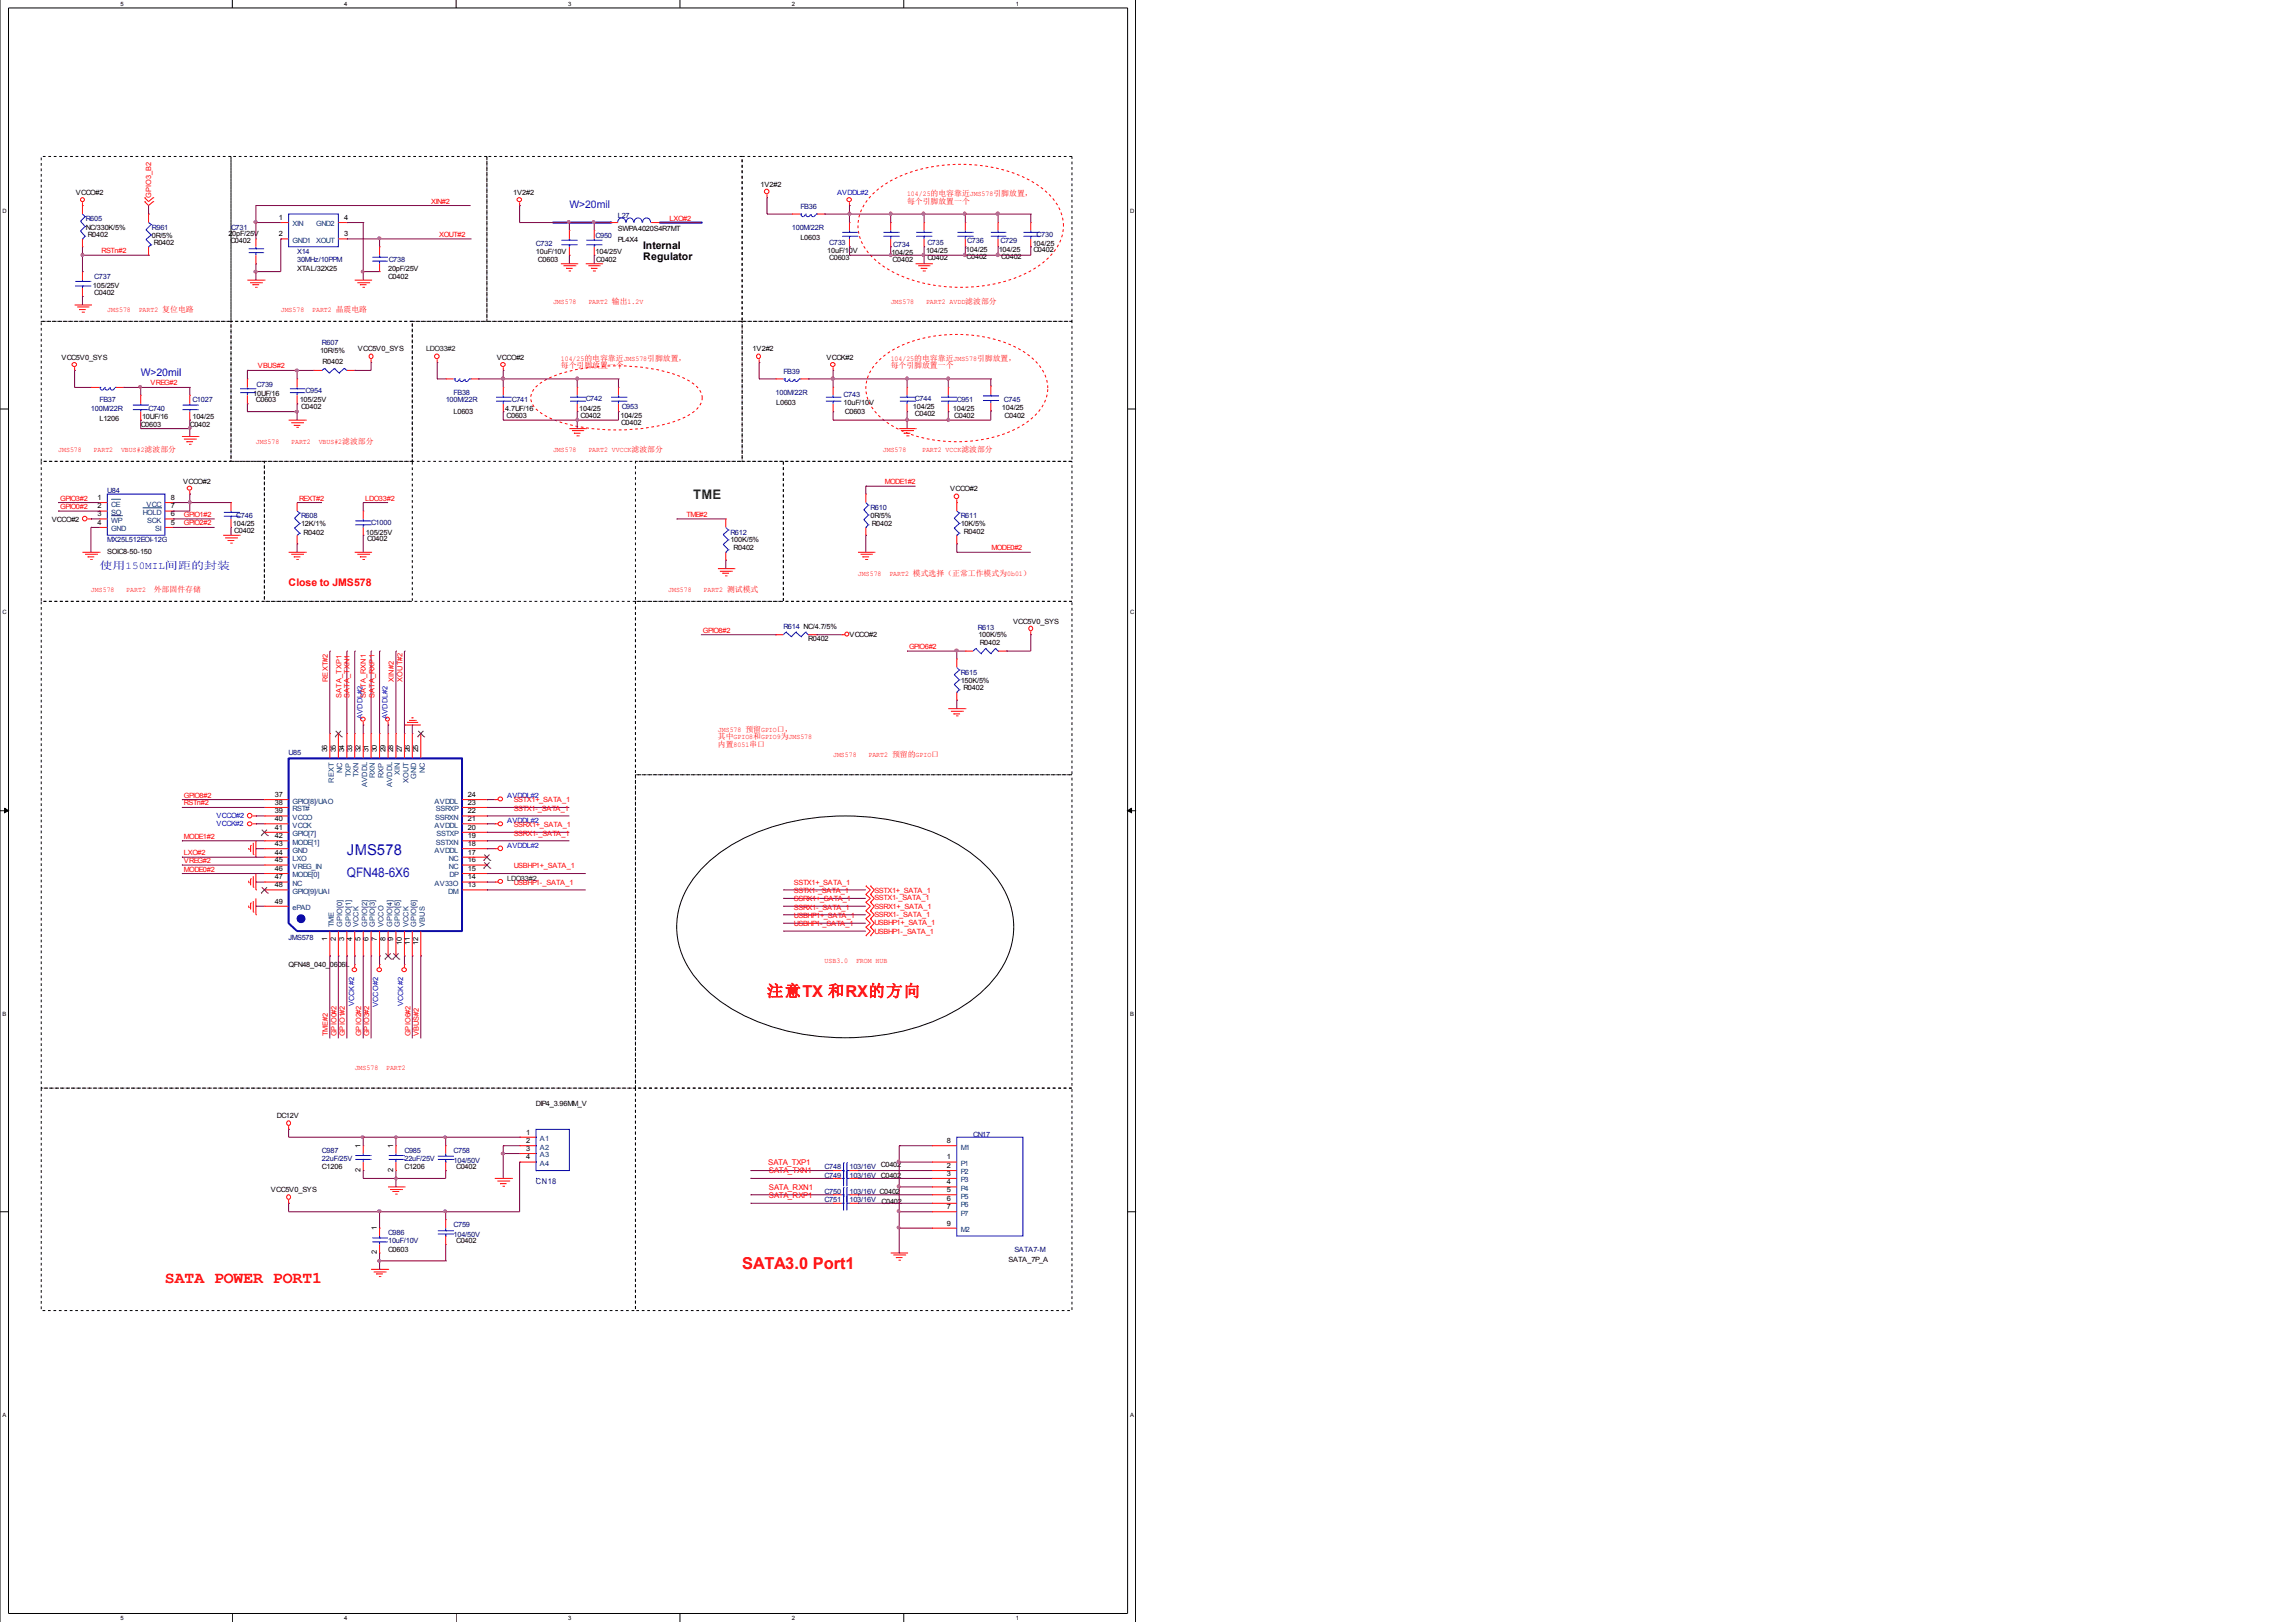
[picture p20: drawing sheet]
<svg xmlns="http://www.w3.org/2000/svg" width="297mm" height="210mm" viewBox="0 0 297 210" stroke-linecap="round" stroke-linejoin="round" font-family="sans-serif">
<defs><g id="words">
<g font-size="2.1" fill="#f00">
<text x="99.2" y="129">注意TX 和RX的方向</text>
<text x="21.3" y="166">SATA POWER PORT1</text>
<text x="96" y="164.2">SATA3.0 Port1</text>
</g>
<text font-size="1.9" fill="#00f" x="44.9" y="110.6">JMS578</text>
<text font-size="1.7" fill="#008000" x="89.7" y="64.5">TME</text>
<text font-size="1.7" fill="#00f" x="44.9" y="113.6">QFN48-6X6</text>
<g font-size="1.4" fill="#00f">
<text x="73.7" y="26.9">W&gt;20mil</text>
<text x="18.2" y="48.6">W&gt;20mil</text>
<text x="12.9" y="73.7">使用150MIL间距的封装</text>
</g>
<g font-size="1.4">
<text x="83.2" y="32.2">Internal</text>
<text x="83.2" y="33.6">Regulator</text>
</g>
<text font-size="1.4" fill="#f00" x="37.3" y="75.9">Close to JMS578</text>
<g font-size="1" fill="#f00">
<text x="117.3" y="26.3">每个引脚放置一个</text>
<text x="72.6" y="47.7">每个引脚放置一个</text>
<text x="115.2" y="47.7">每个引脚放置一个</text>
<text x="19.9" y="76.6">外部固件存储</text>
<text x="92.9" y="95.7">其中GPIO8和GPIO9为JMS578</text>
<text x="92.9" y="96.6">内置8051串口</text>
<text x="99.4" y="150.8">SATA_TXP1</text>
<text x="99.5" y="151.8">SATA_TXN1</text>
<text x="99.5" y="153.9">SATA_RXN1</text>
<text x="99.5" y="155">SATA_RXP1</text>
</g>
<text font-size="1" fill="#000080" x="69.3" y="153.2">CN18</text>
<g font-size=".9">
<text x="9.8" y="25.2">VCCO#2</text>
<text x="11.1" y="29.7">NC/330K/5%</text>
<text x="36.1" y="28.5">1</text>
<text x="44.5" y="28.5">4</text>
<text x="66.4" y="25.2">1V2#2</text>
<text x="79.9" y="29.9">SWPA4020S4R7MT</text>
<text x="98.4" y="24.1">1V2#2</text>
<text x="11.3" y="30.7">R0402</text>
<text x="19.6" y="30.7">0R/5%</text>
<text x="19.9" y="31.8">R0402</text>
<text x="29.5" y="30.6">20pF/25V</text>
<text x="29.8" y="31.4">C0402</text>
<text x="36.1" y="30.6">2</text>
<text x="38.4" y="35.1">XTAL/32X25</text>
<text x="44.5" y="30.6">3</text>
<text x="50.2" y="35.1">20pF/25V</text>
<text x="69.3" y="32.9">10uF/10V</text>
<text x="69.6" y="33.9">C0603</text>
<text x="77" y="32.9">104/25V</text>
<text x="77.1" y="33.9">C0402</text>
<text x="79.9" y="31.3">PL4X4</text>
<text x="103.5" y="31.1">L0603</text>
<text x="107" y="32.8">10uF/10V</text>
<text x="107.3" y="33.6">C0603</text>
<text x="115.3" y="33">104/25</text>
<text x="115.5" y="33.9">C0402</text>
<text x="119.8" y="32.7">104/25</text>
<text x="120" y="33.6">C0402</text>
<text x="125" y="32.6">104/25</text>
<text x="125.1" y="33.5">C0402</text>
<text x="129.2" y="32.6">104/25</text>
<text x="129.5" y="33.5">C0402</text>
<text x="133.6" y="31.8">104/25</text>
<text x="133.7" y="32.6">C0402</text>
<text x="12" y="37.3">105/25V</text>
<text x="12.2" y="38.1">C0402</text>
<text x="50.2" y="36.2">C0402</text>
<text x="8" y="46.6">VCC5V0_SYS</text>
<text x="41.4" y="45.7">10R/5%</text>
<text x="41.7" y="47.1">R0402</text>
<text x="46.3" y="45.5">VCC5V0_SYS</text>
<text x="64.3" y="46.6">VCCO#2</text>
<text x="97.4" y="45.5">1V2#2</text>
<text x="106.9" y="46.6">VCCK#2</text>
<text x="32.8" y="51.2">10UF/16</text>
<text x="33.1" y="52.1">C0603</text>
<text x="38.8" y="52.1">105/25V</text>
<text x="38.9" y="52.9">C0402</text>
<text x="58.7" y="53.5">L0603</text>
<text x="65.4" y="53.2">4.7UF/16</text>
<text x="74.9" y="53.2">104/25</text>
<text x="100.4" y="52.4">L0603</text>
<text x="109.1" y="52.4">10uF/10V</text>
<text x="109.3" y="53.5">C0603</text>
<text x="118.1" y="52.9">104/25</text>
<text x="118.4" y="53.8">C0402</text>
<text x="123.3" y="53.2">104/25</text>
<text x="129.6" y="53.1">104/25</text>
<text x="12.9" y="54.5">L1206</text>
<text x="18.2" y="55.3">C0603</text>
<text x="18.4" y="54.2">10UF/16</text>
<text x="24.6" y="55.3">C0402</text>
<text x="24.9" y="54.2">104/25</text>
<text x="65.5" y="54">C0603</text>
<text x="75.1" y="54">C0402</text>
<text x="80.3" y="54.1">104/25</text>
<text x="80.3" y="55">C0402</text>
<text x="123.4" y="54.1">C0402</text>
<text x="130" y="54.1">C0402</text>
<text x="12.6" y="64.7">1</text>
<text x="12.6" y="65.8">2</text>
<text x="22.1" y="64.7">8</text>
<text x="22.1" y="65.8">7</text>
<text x="23.7" y="62.6">VCCO#2</text>
<text x="122.9" y="63.6">VCCO#2</text>
<text x="6.7" y="67.5">VCCO#2</text>
<text x="12.6" y="66.8">3</text>
<text x="12.6" y="67.9">4</text>
<text x="13.9" y="71.6">SOIC8-50-150</text>
<text x="22.1" y="66.8">6</text>
<text x="22.1" y="67.9">5</text>
<text x="30.1" y="68.1">104/25</text>
<text x="30.3" y="68.9">C0402</text>
<text x="38.9" y="68.1">12K/1%</text>
<text x="39.3" y="69.2">R0402</text>
<text x="47.3" y="69.2">105/25V</text>
<text x="47.5" y="70">C0402</text>
<text x="94.5" y="70.2">100K/5%</text>
<text x="94.9" y="71.2">R0402</text>
<text x="112.6" y="67.1">0R/5%</text>
<text x="112.8" y="68.1">R0402</text>
<text x="124.3" y="68.1">10K/5%</text>
<text x="124.7" y="69.1">R0402</text>
<text x="104.6" y="82.9">R0402</text>
<text x="109.9" y="82.4">VCCO#2</text>
<text x="126.6" y="82.5">100K/5%</text>
<text x="126.7" y="83.5">R0402</text>
<text x="131.1" y="80.7">VCC5V0_SYS</text>
<text x="124.3" y="88.4">150K/5%</text>
<text x="124.6" y="89.3">R0402</text>
<text x="42.3" y="97.4" transform="rotate(-90 42.3 97.4)">36</text>
<text x="43.4" y="97.4" transform="rotate(-90 43.4 97.4)">35</text>
<text x="44.5" y="97.4" transform="rotate(-90 44.5 97.4)">34</text>
<text x="45.6" y="97.4" transform="rotate(-90 45.6 97.4)">33</text>
<text x="46.7" y="97.4" transform="rotate(-90 46.7 97.4)">32</text>
<text x="47.7" y="97.4" transform="rotate(-90 47.7 97.4)">31</text>
<text x="48.8" y="97.4" transform="rotate(-90 48.8 97.4)">30</text>
<text x="49.9" y="97.4" transform="rotate(-90 49.9 97.4)">29</text>
<text x="50.9" y="97.4" transform="rotate(-90 50.9 97.4)">28</text>
<text x="52" y="97.4" transform="rotate(-90 52 97.4)">27</text>
<text x="53" y="97.4" transform="rotate(-90 53 97.4)">26</text>
<text x="54.1" y="97.4" transform="rotate(-90 54.1 97.4)">25</text>
<text x="35.6" y="103.1">37</text>
<text x="35.6" y="104.2">38</text>
<text x="35.6" y="105.3">39</text>
<text x="35.6" y="106.3">40</text>
<text x="35.6" y="107.4">41</text>
<text x="60.5" y="107.4">20</text>
<text x="60.5" y="106.3">21</text>
<text x="60.5" y="105.3">22</text>
<text x="60.5" y="104.2">23</text>
<text x="60.5" y="103.1">24</text>
<text x="35.6" y="108.5">42</text>
<text x="35.6" y="109.5">43</text>
<text x="35.6" y="110.6">44</text>
<text x="35.6" y="111.6">45</text>
<text x="35.6" y="112.7">46</text>
<text x="35.6" y="113.8">47</text>
<text x="60.5" y="113.8">14</text>
<text x="60.5" y="112.7">15</text>
<text x="60.5" y="111.6">16</text>
<text x="60.5" y="110.6">17</text>
<text x="60.5" y="109.5">18</text>
<text x="60.5" y="108.5">19</text>
<text x="35.6" y="114.8">48</text>
<text x="35.6" y="116.9">49</text>
<text x="60.5" y="114.8">13</text>
<text x="37.3" y="125.2">QFN48_040_0606L</text>
<text x="42.3" y="121.8" transform="rotate(-90 42.3 121.8)">1</text>
<text x="43.4" y="121.8" transform="rotate(-90 43.4 121.8)">2</text>
<text x="44.5" y="121.8" transform="rotate(-90 44.5 121.8)">3</text>
<text x="45.6" y="121.8" transform="rotate(-90 45.6 121.8)">4</text>
<text x="46.7" y="121.8" transform="rotate(-90 46.7 121.8)">5</text>
<text x="47.7" y="121.8" transform="rotate(-90 47.7 121.8)">6</text>
<text x="48.8" y="121.8" transform="rotate(-90 48.8 121.8)">7</text>
<text x="49.9" y="121.8" transform="rotate(-90 49.9 121.8)">8</text>
<text x="50.9" y="121.8" transform="rotate(-90 50.9 121.8)">9</text>
<text x="52" y="122.3" transform="rotate(-90 52 122.3)">10</text>
<text x="53" y="122.3" transform="rotate(-90 53 122.3)">11</text>
<text x="54.1" y="122.3" transform="rotate(-90 54.1 122.3)">12</text>
<text x="69.3" y="143.1">DIP4_3.96MM_V</text>
<text x="35.8" y="144.7">DC12V</text>
<text x="46.7" y="148.5" transform="rotate(-90 46.7 148.5)">1</text>
<text x="50.9" y="148.5" transform="rotate(-90 50.9 148.5)">1</text>
<text x="68.1" y="146.8">1</text>
<text x="68.1" y="147.9">2</text>
<text x="68.1" y="148.9">3</text>
<text x="122.5" y="147.9">8</text>
<text x="35.1" y="154.3">VCC5V0_SYS</text>
<text x="41.7" y="151.3">C1206</text>
<text x="46.7" y="151.7" transform="rotate(-90 46.7 151.7)">2</text>
<text x="50.9" y="151.7" transform="rotate(-90 50.9 151.7)">2</text>
<text x="52.3" y="151.3">C1206</text>
<text x="59" y="151.3">C0402</text>
<text x="68.1" y="150">4</text>
<text x="114" y="151">C0402</text>
<text x="114" y="155.8">C0402</text>
<text x="122.5" y="150">1</text>
<text x="122.5" y="151.1">2</text>
<text x="122.5" y="152.2">3</text>
<text x="122.5" y="153.3">4</text>
<text x="122.5" y="154.3">5</text>
<text x="122.5" y="155.4">6</text>
<text x="48.8" y="159.2" transform="rotate(-90 48.8 159.2)">1</text>
<text x="50.2" y="162">C0603</text>
<text x="59" y="160.9">C0402</text>
<text x="122.5" y="156.5">7</text>
<text x="122.5" y="158.6">9</text>
<text x="48.8" y="162.3" transform="rotate(-90 48.8 162.3)">2</text>
<text x="130.5" y="163.3">SATA_7P_A</text>
</g>
<g font-size=".9" fill="#000080">
<text x="11.1" y="28.6">R605</text>
<text x="19.6" y="29.7">R961</text>
<text x="29.9" y="29.7">C731</text>
<text x="79.9" y="28.2">L27</text>
<text x="102.4" y="29.7">100M/22R</text>
<text x="103.5" y="27">FB36</text>
<text x="38.4" y="32.9">X14</text>
<text x="38.4" y="34">30MHz/10PPM</text>
<text x="50.3" y="33.9">C738</text>
<text x="69.3" y="31.8">C732</text>
<text x="77" y="30.7">C950</text>
<text x="107.3" y="31.8">C733</text>
<text x="115.6" y="31.9">C734</text>
<text x="120" y="31.8">C735</text>
<text x="125.1" y="31.5">C736</text>
<text x="129.5" y="31.4">C729</text>
<text x="134.1" y="30.7">C730</text>
<text x="12.2" y="36.2">C737</text>
<text x="41.7" y="44.6">R607</text>
<text x="11.8" y="53.2">100M/22R</text>
<text x="12.9" y="52.1">FB37</text>
<text x="19.2" y="53.2">C740</text>
<text x="24.9" y="52.1">C1027</text>
<text x="33.2" y="50.1">C739</text>
<text x="39.5" y="50.8">C954</text>
<text x="57.7" y="52.1">100M/22R</text>
<text x="58.7" y="51.1">FB38</text>
<text x="66.2" y="52">C741</text>
<text x="75.8" y="51.9">C742</text>
<text x="80.4" y="52.9">C953</text>
<text x="100.3" y="51.1">100M/22R</text>
<text x="101.3" y="48.4">FB39</text>
<text x="109.1" y="51.3">C743</text>
<text x="118.4" y="51.9">C744</text>
<text x="123.8" y="52.1">C951</text>
<text x="129.9" y="52">C745</text>
<text x="13.9" y="63.9">U84</text>
<text x="112.6" y="66">R610</text>
<text x="13.9" y="70.2">MX25L512EOI-12G</text>
<text x="30.6" y="67.1">C746</text>
<text x="38.9" y="67.1">R608</text>
<text x="48" y="68">C1000</text>
<text x="94.5" y="69.2">R612</text>
<text x="124.3" y="67.1">R611</text>
<text x="101.3" y="81.5">R614 NC/4.7/5%</text>
<text x="126.5" y="81.5">R613</text>
<text x="124.3" y="87.3">R615</text>
<text x="37.3" y="97.7">U85</text>
<text x="37.3" y="121.7">JMS578</text>
<text x="41.7" y="149.2">C987</text>
<text x="52.3" y="149.2">C985</text>
<text x="58.7" y="149.2">C758</text>
<text x="125.9" y="147.1">CN17</text>
<text x="41.7" y="150.2">22uF/25V</text>
<text x="52.3" y="150.2">22uF/25V</text>
<text x="58.7" y="150.5">104/50V</text>
<text x="106.7" y="151.3">C748</text>
<text x="106.7" y="155.5">C751</text>
<text x="106.7" y="152.4">C749</text>
<text x="106.7" y="154.5">C750</text>
<text x="109.9" y="151.3">103/16V</text>
<text x="109.9" y="155.5">103/16V</text>
<text x="109.9" y="152.4">103/16V C0402</text>
<text x="109.9" y="154.5">103/16V C0402</text>
<text x="50.2" y="159.9">C986</text>
<text x="50.2" y="160.9">10uF/10V</text>
<text x="58.7" y="158.8">C759</text>
<text x="58.7" y="160">104/50V</text>
<text x="131.2" y="162">SATA7-M</text>
</g>
<g font-size=".9" fill="#f00">
<text x="19.6" y="25.6" transform="rotate(-90 19.6 25.6)">GPIO3_B2</text>
<text x="55.8" y="26.3">XIN#2</text>
<text x="86.6" y="28.5">LXO#2</text>
<text x="117.3" y="25.4">104/25的电容靠近JMS578引脚放置，</text>
<text x="13.1" y="32.8">RSTn#2</text>
<text x="56.8" y="30.7">XOUT#2</text>
<text x="13.9" y="40.4">JMS578</text>
<text x="17.9" y="40.4">PART2 复位电路</text>
<text x="36.3" y="40.4">JMS578</text>
<text x="40.4" y="40.4">PART2 晶震电路</text>
<text x="71.5" y="39.3">JMS578</text>
<text x="76.1" y="39.3">PART2 输出1.2V</text>
<text x="115.2" y="39.3">JMS578</text>
<text x="119.8" y="39.3">PART2 AVDD滤波部分</text>
<text x="33.4" y="47.7">VBUS#2</text>
<text x="72.6" y="46.8">104/25的电容靠近JMS578引脚放置，</text>
<text x="115.2" y="46.8">104/25的电容靠近JMS578引脚放置，</text>
<text x="19.5" y="49.9">VREG#2</text>
<text x="7.5" y="58.5">JMS578</text>
<text x="12.1" y="58.5">PART2</text>
<text x="15.7" y="58.5">VBUS#2滤波部分</text>
<text x="33.1" y="57.4">JMS578</text>
<text x="37.7" y="57.4">PART2</text>
<text x="41.2" y="57.4">VBUS#2滤波部分</text>
<text x="71.5" y="58.5">JMS578</text>
<text x="76.1" y="58.5">PART2 VVCCK滤波部分</text>
<text x="114.2" y="58.5">JMS578</text>
<text x="119.3" y="58.5">PART2 VCCK滤波部分</text>
<text x="7.8" y="64.8">GPIO3#2</text>
<text x="7.8" y="65.9">GPIO0#2</text>
<text x="38.7" y="64.8">REXT#2</text>
<text x="47.2" y="64.8">LDO33#2</text>
<text x="114.5" y="62.7">MODE1#2</text>
<text x="23.8" y="68">GPIO2#2</text>
<text x="23.8" y="66.9">GPIO1#2</text>
<text x="88.8" y="66.9">TME#2</text>
<text x="128.3" y="71.2">MODE0#2</text>
<text x="11.8" y="76.6">JMS578</text>
<text x="16.3" y="76.6">PART2</text>
<text x="86.4" y="76.6">JMS578</text>
<text x="91" y="76.6">PART2 测试模式</text>
<text x="111" y="74.5">JMS578</text>
<text x="115.1" y="74.5">PART2 模式选择（正常工作模式为0b01）</text>
<text x="90.9" y="81.9">GPIO8#2</text>
<text x="42.4" y="88.2" transform="rotate(-90 42.4 88.2)">REXT#2</text>
<text x="51" y="88.2" transform="rotate(-90 51 88.2)">XIN#2</text>
<text x="52.1" y="88.2" transform="rotate(-90 52.1 88.2)">XOUT#2</text>
<text x="117.6" y="84">GPIO6#2</text>
<text x="44.2" y="90.4" transform="rotate(-90 44.2 90.4)">SATA_TXP1</text>
<text x="45.2" y="90.4" transform="rotate(-90 45.2 90.4)">SATA_TXN1</text>
<text x="47.3" y="90.4" transform="rotate(-90 47.3 90.4)">SATA_RXN1</text>
<text x="48.4" y="90.4" transform="rotate(-90 48.4 90.4)">SATA_RXP1</text>
<text x="92.9" y="94.8">JMS578 预留GPIO口，</text>
<text x="107.8" y="98">JMS578</text>
<text x="112.4" y="98">PART2 预留的GPIO口</text>
<text x="23.8" y="104.2">RSTn#2</text>
<text x="23.8" y="103.2">GPIO8#2</text>
<text x="66.5" y="103.8">SSTX1+_SATA_1</text>
<text x="66.5" y="104.9">SSTX1-_SATA_1</text>
<text x="66.5" y="107">SSRX1+_SATA_1</text>
<text x="23.8" y="110.7">LXO#2</text>
<text x="23.8" y="111.7">VREG#2</text>
<text x="23.8" y="112.8">MODE0#2</text>
<text x="23.8" y="108.6">MODE1#2</text>
<text x="66.5" y="108.1">SSRX1-_SATA_1</text>
<text x="66.5" y="112.4">USBHP1+_SATA_1</text>
<text x="66.5" y="114.5">USBHP1-_SATA_1</text>
<text x="102.7" y="114.5">SSTX1+_SATA_1</text>
<text x="102.7" y="115.6">SSTX1-_SATA_1</text>
<text x="102.7" y="116.6">SSRX1+_SATA_1</text>
<text x="102.7" y="117.7">SSRX1-_SATA_1</text>
<text x="102.7" y="118.8">USBHP1+_SATA_1</text>
<text x="102.7" y="119.8">USBHP1-_SATA_1</text>
<text x="113.1" y="116.5">SSTX1-_SATA_1</text>
<text x="113.1" y="115.5">SSTX1+_SATA_1</text>
<text x="113.1" y="118.6">SSRX1-_SATA_1</text>
<text x="113.1" y="117.6">SSRX1+_SATA_1</text>
<text x="113.1" y="119.7">USBHP1+_SATA_1</text>
<text x="106.7" y="124.6">USB3.0</text>
<text x="110.7" y="124.6">FROM HUB</text>
<text x="113.1" y="120.8">USBHP1-_SATA_1</text>
<text x="42.4" y="134.1" transform="rotate(-90 42.4 134.1)">TME#2</text>
<text x="43.5" y="134.1" transform="rotate(-90 43.5 134.1)">GPIO0#2</text>
<text x="44.6" y="134.1" transform="rotate(-90 44.6 134.1)">GPIO1#2</text>
<text x="46.7" y="134.1" transform="rotate(-90 46.7 134.1)">GPIO2#2</text>
<text x="47.8" y="134.1" transform="rotate(-90 47.8 134.1)">GPIO3#2</text>
<text x="53.1" y="134.1" transform="rotate(-90 53.1 134.1)">GPIO6#2</text>
<text x="54.2" y="134.1" transform="rotate(-90 54.2 134.1)">VBUS#2</text>
<text x="45.9" y="138.5">JMS578</text>
<text x="50" y="138.5">PART2</text>
</g>
<g font-size=".9" fill="#004080">
<text x="37.8" y="29.3">XIN</text>
<text x="40.9" y="29.3">GND2</text>
<text x="37.8" y="31.4">GND1 XOUT</text>
<text x="14.4" y="65.5">CE</text>
<text x="19" y="65.5">VCC</text>
<text x="14.4" y="66.6">SO</text>
<text x="14.4" y="67.7">WP</text>
<text x="14.4" y="68.8">GND</text>
<text x="18.5" y="66.6">HOLD</text>
<text x="19" y="67.7">SCK</text>
<text x="20.1" y="68.8">SI</text>
<text x="43.2" y="101.3" transform="rotate(-90 43.2 101.3)">REXT</text>
<text x="44.3" y="100" transform="rotate(-90 44.3 100)">NC</text>
<text x="45.4" y="100.6" transform="rotate(-90 45.4 100.6)">TXP</text>
<text x="46.4" y="100.6" transform="rotate(-90 46.4 100.6)">TXN</text>
<text x="47.5" y="101.9" transform="rotate(-90 47.5 101.9)">AVDDL</text>
<text x="48.5" y="100.7" transform="rotate(-90 48.5 100.7)">RXN</text>
<text x="49.6" y="100.7" transform="rotate(-90 49.6 100.7)">RXP</text>
<text x="50.7" y="101.9" transform="rotate(-90 50.7 101.9)">AVDDL</text>
<text x="51.7" y="100.3" transform="rotate(-90 51.7 100.3)">XIN</text>
<text x="52.8" y="101.4" transform="rotate(-90 52.8 101.4)">XOUT</text>
<text x="53.8" y="100.8" transform="rotate(-90 53.8 100.8)">GND</text>
<text x="54.9" y="100" transform="rotate(-90 54.9 100)">NC</text>
<text x="37.8" y="104">GPIO[8]/UAO</text>
<text x="37.8" y="105">RST#</text>
<text x="37.8" y="106.1">VCCO</text>
<text x="37.8" y="107.1">VCCK</text>
<text x="56.2" y="107.1">AVDDL</text>
<text x="56.2" y="104">AVDDL</text>
<text x="56.3" y="106.1">SSRXN</text>
<text x="56.4" y="105">SSRXP</text>
<text x="37.8" y="108.2">GPIO[7]</text>
<text x="37.8" y="109.3">MODE[1]</text>
<text x="37.8" y="110.3">GND</text>
<text x="37.8" y="111.4">LXO</text>
<text x="37.8" y="112.5">VREG_IN</text>
<text x="37.8" y="113.6">MODE[0]</text>
<text x="56.2" y="110.3">AVDDL</text>
<text x="56.4" y="109.3">SSTXN</text>
<text x="56.5" y="108.2">SSTXP</text>
<text x="58.1" y="112.5">NC</text>
<text x="58.1" y="111.4">NC</text>
<text x="58.2" y="113.6">DP</text>
<text x="37.8" y="114.7">NC</text>
<text x="37.8" y="115.7">GPIO[9]/UAI</text>
<text x="37.8" y="117.8">ePAD</text>
<text x="43.2" y="120" transform="rotate(-90 43.2 120)">TME</text>
<text x="44.3" y="120" transform="rotate(-90 44.3 120)">GPIO[0]</text>
<text x="45.4" y="120" transform="rotate(-90 45.4 120)">GPIO[1]</text>
<text x="46.4" y="120" transform="rotate(-90 46.4 120)">VCCK</text>
<text x="47.5" y="120" transform="rotate(-90 47.5 120)">GPIO[2]</text>
<text x="48.5" y="120" transform="rotate(-90 48.5 120)">GPIO[3]</text>
<text x="49.6" y="120" transform="rotate(-90 49.6 120)">VCCO</text>
<text x="50.7" y="120" transform="rotate(-90 50.7 120)">GPIO[4]</text>
<text x="51.7" y="120" transform="rotate(-90 51.7 120)">GPIO[5]</text>
<text x="52.8" y="120" transform="rotate(-90 52.8 120)">VCCK</text>
<text x="53.8" y="120" transform="rotate(-90 53.8 120)">GPIO[6]</text>
<text x="54.9" y="120" transform="rotate(-90 54.9 120)">VBUS</text>
<text x="56.2" y="114.7">AV33O</text>
<text x="58" y="115.7">DM</text>
<text x="69.8" y="147.7">A1</text>
<text x="69.8" y="148.8">A2</text>
<text x="69.8" y="149.8">A3</text>
<text x="124.3" y="148.8">M1</text>
<text x="69.8" y="150.9">A4</text>
<text x="124.3" y="150.9">P1</text>
<text x="124.3" y="152">P2</text>
<text x="124.3" y="153">P3</text>
<text x="124.3" y="154.1">P4</text>
<text x="124.3" y="155.1">P5</text>
<text x="124.3" y="156.2">P6</text>
<text x="124.3" y="157.3">P7</text>
<text x="124.3" y="159.4">M2</text>
</g>
<g font-size=".9" fill="#00f">
<text x="108.3" y="25.2">AVDDL#2</text>
<text x="46.9" y="93.1" transform="rotate(-90 46.9 93.1)">AVDDL#2</text>
<text x="50.1" y="93.1" transform="rotate(-90 50.1 93.1)">AVDDL#2</text>
<text x="28" y="105.8">VCCO#2</text>
<text x="28" y="106.9">VCCK#2</text>
<text x="65.6" y="106.5">AVDDL#2</text>
<text x="65.6" y="103.3">AVDDL#2</text>
<text x="65.6" y="109.7">AVDDL#2</text>
<text x="45.8" y="130.2" transform="rotate(-90 45.8 130.2)">VCCK#2</text>
<text x="48.9" y="130.3" transform="rotate(-90 48.9 130.3)">VCCO#2</text>
<text x="52.2" y="130.2" transform="rotate(-90 52.2 130.2)">VCCK#2</text>
</g>
<g font-size=".9" fill="#004000">
<text x="55.1" y="45.5">LDO33#2</text>
<text x="65.6" y="114">LDO33#2</text>
</g>
<g font-size=".8">
<text x="15.6" y=".8">5</text>
<text x="44.5" y=".8">4</text>
<text x="73.5" y=".8">3</text>
<text x="102.4" y=".8">2</text>
<text x="131.4" y=".8">1</text>
<text x=".3" y="27.6">D</text>
<text x="146.2" y="27.6">D</text>
<text x=".3" y="79.5">C</text>
<text x="146.2" y="79.5">C</text>
<text x=".3" y="131.5">B</text>
<text x="146.2" y="131.5">B</text>
<text x=".3" y="183.4">A</text>
<text x="146.2" y="183.4">A</text>
<text x="15.6" y="209.6">5</text>
<text x="44.5" y="209.6">4</text>
<text x="73.5" y="209.6">3</text>
<text x="102.4" y="209.6">2</text>
<text x="131.4" y="209.6">1</text>
</g>
</g></defs>
<path d="M0 -.1v210M146.9 -.1v210M1.1 1h144.8v207.8h-144.8z" fill="none" stroke="#000" stroke-width=".13"/>
<g fill="#fff">
<path d="M15.6 .1h.2v.8h-.2z"/>
<path d="M15.6 209h.2v.7h-.2z"/>
</g>
<path d="M30.1 -.1v1.1M30.1 208.8v1.1" fill="none" stroke="#000" stroke-width=".13"/>
<g fill="#fff">
<path d="M44.5 .1h.3v.8h-.3z"/>
<path d="M44.5 209h.3v.7h-.3z"/>
</g>
<path d="M59 -.1v1.1M59 208.8v1.1" fill="none" stroke="#000" stroke-width=".13"/>
<g fill="#fff">
<path d="M73.5 .1h.2v.8h-.2z"/>
<path d="M73.5 209h.2v.7h-.2z"/>
</g>
<path d="M88 -.1v1.1M88 208.8v1.1" fill="none" stroke="#000" stroke-width=".13"/>
<g fill="#fff">
<path d="M102.4 .1h.3v.8h-.3z"/>
<path d="M102.4 209h.3v.7h-.3z"/>
</g>
<path d="M116.9 -.1v1.1M116.9 208.8v1.1" fill="none" stroke="#000" stroke-width=".13"/>
<g fill="#fff">
<path d="M131.4 .1h.3v.8h-.3z"/>
<path d="M131.4 209h.3v.7h-.3z"/>
<path d="M.3 26.9h.5v.8h-.5z"/>
<path d="M146.2 26.9h.4v.8h-.4z"/>
<path d="M.3 78.8h.5v.8h-.5z"/>
<path d="M146.2 78.8h.4v.8h-.4z"/>
</g>
<path d="M0 52.9h1.1M145.9 52.9h1.1" fill="none" stroke="#000" stroke-width=".13"/>
<g fill="#fff">
<path d="M.3 130.8h.4v.8h-.4z"/>
<path d="M146.2 130.8h.4v.8h-.4z"/>
</g>
<path d="M0 104.9h1.1M145.9 104.9h1.1" fill="none" stroke="#000" stroke-width=".13"/>
<path d="M.6 104.6l.5 .3-.5 .3zM145.9 104.9l.5-.3v.6z" fill="#000" stroke="#000" stroke-width=".13"/>
<g fill="#fff">
<path d="M.3 182.7h.4v.8h-.4z"/>
<path d="M146.2 182.7h.4v.8h-.4z"/>
</g>
<path d="M90.9 112.3a23.1 23.1 0 0 1 12.3-6.1 31.2 31.2 0 0 1 19.3 2.3 16.3 16.3 0 0 1 7.8 7.4 10 10 0 0 1-1.5 10.5 21 21 0 0 1-11.4 6.9 31.5 31.5 0 0 1-21.2-1.9 16.3 16.3 0 0 1-7.8-7.4 10 10 0 0 1 1.5-10.5zM0 156.8h1.1M145.9 156.8h1.1" fill="none" stroke="#000" stroke-width=".13"/>
<path d="M71.5 28.8h7.5M79 28.8h.1M85.3 28.8h5.4M90.7 28.8h.1M37.3 98.1h22.5v22.4h-21.4l-1.1-1z" fill="none" stroke="#00f" stroke-width=".25"/>
<g fill="none" stroke="#000" stroke-width=".13" stroke-dasharray=".4 .4 .4 .4 .4 .4 .4 .4" stroke-linecap="butt">
<path d="M5.3 20.2h24.6v21.4h-24.6zM29.9 20.2h33.1v21.4h-33.1zM63 20.2h33v21.4h-33zM96 20.2h42.7v21.4h-42.7zM5.3 41.6h24.6v18.1h-24.6zM5.3 59.7h28.9v18.1h-28.9zM29.9 41.6h23.4v18.1h-23.4zM34.2 59.7h19.1v18.1h-19.1zM53.3 41.6h42.7v18.1h-42.7zM82.2 59.7h19.1v18.1h-19.1zM96 41.6h42.7v18.1h-42.7zM101.3 59.7h37.4v18.1h-37.4z"/>
<path d="M5.3 77.8h76.9v63h-76.9zM82.2 77.8h56.5v22.5h-56.5zM82.2 100.3h56.5v40.5h-56.5zM5.3 140.8h76.9v28.8h-76.9zM82.2 140.8h56.5v28.8h-56.5z"/>
</g>
<path d="M112.6 25.5a13.9 13.9 0 0 1 8.4-4 20.2 20.2 0 0 1 12.1 1.8 7.9 7.9 0 0 1 4.4 4.9 5.7 5.7 0 0 1-2.3 5.6 17.1 17.1 0 0 1-10.9 3.4 17.1 17.1 0 0 1-10.9-3.4 5.6 5.6 0 0 1-2-6.5l.5-1zM69.5 49.9a12.3 12.3 0 0 1 5.9-2.2 26.4 26.4 0 0 1 12.2 .9 6.3 6.3 0 0 1 2.9 1.8 1.85 1.85 0 0 1-.5 2.7 12.3 12.3 0 0 1-5.9 2.2 26.4 26.4 0 0 1-12.2-.9 6.3 6.3 0 0 1-2.8-1.8 1.85 1.85 0 0 1 .4-2.7zM113.4 47a13.5 13.5 0 0 1 8.9-3.7 16.9 16.9 0 0 1 10.3 2.3 5.7 5.7 0 0 1 3 4.6 5.7 5.7 0 0 1-3 4.6 17.8 17.8 0 0 1-14.4 1.6 10 10 0 0 1-5.4-3.7 4.5 4.5 0 0 1 .6-5.7z" fill="none" stroke="#f00" stroke-width=".13" stroke-dasharray=".4 .4 .4 .4 .4 .4 .4 .4" stroke-linecap="butt"/>
<g fill="none" stroke="#f00" stroke-width=".13">
<path d="M9.7 39.5h2.1M10 39.7h1.4M10.7 26.6h.1M10.7 35.2h.1M10.7 38.4h.1M10.7 31.9h.1M10.7 26.2v1.5M10.7 30.9v1M10.7 35.2v1.1M10.7 37.3v1.1M11.4 39.7h.1M11.8 39.5h.1"/>
<path d="M18.7 26.1h.1M18.7 25.6h.1M18.7 26.1l.5 .5 .6-.5M18.7 25.6l.5 .5 .6-.5M19.2 27.7h.1M19.2 33h.1M19.2 27.7v1.1M19.2 31.9v1.1M19.8 26.1h.1M19.8 25.6h.1M32 36.3h2.2M32.3 36.6h1.6"/>
<path d="M32.7 36.8h.1M32.7 36.8h.8M33 37.2h.2M33.1 30.9h.1M33.1 34.1h.1M33.1 30.9v1M33.1 33v1.1M33.2 37.2h.1M33.9 36.6h.1M34.2 36.3h.1M36.3 28.8h.1M36.3 30.9h.1"/>
<path d="M36.3 28.8h1M36.3 30.9h1M43.8 28.8h1.1M43.8 30.9h1.1M44.9 30.9h.1M44.9 28.8h.1M45.9 36.3h2.1M46.2 36.6h1.6M46.6 36.8h.1M46.6 36.8h.8M46.9 37.2h.2M47.1 37.2h.1"/>
<path d="M47.8 36.6h.1M48 36.3h.1M49.1 31.9h.1M49.1 35.2h.1M49.1 31.9v1.1M49.1 34.1v1.1M67.2 26.6h.1M67.2 26.2v.4M72.6 34.1h2.1M72.9 34.4h1.5M73.2 34.7h.1M73.2 34.7h.9"/>
<path d="M73.6 35.1h.1M73.7 29.8h.1M73.7 33h.1M73.7 29.8v1.1M73.7 31.9v1.1M73.7 35.1h.1M74.4 34.4h.1M74.7 34.1h.1M75.8 34.1h2.1M76.1 34.4h1.5M76.5 34.7h.1M76.5 34.7h.8"/>
<path d="M76.7 35.1h.3M76.9 29.8h.1M76.9 33h.1M76.9 29.8v1.1M76.9 31.9v1.1M77 35.1h.1M77.6 34.4h.1M77.9 34.1h.1M78.9 28.8h.1M78.9 28.8h1M84.2 28.8h1.1M85.3 28.8h.1"/>
<path d="M99.2 25.6h.1M99.2 25.2v.4M102.4 27.7h.1M102.4 27.7h1.1M105.7 27.7h1M106.7 27.7h.1M109.9 26.6h.1M109.9 28.8h.1M109.9 31.9h.1M109.9 26.2v.4M109.9 28.8v1M109.9 30.9v1"/>
<path d="M115.2 28.8h.1M115.2 31.9h.1M115.2 28.8v1M115.2 30.9v1M118.4 34.1h2.2M118.8 34.4h1.4M119.1 34.7h.1M119.1 34.7h.9M119.4 35.1h.2M119.5 28.8h.1M119.5 31.9h.1M119.5 28.8v1"/>
<path d="M119.5 30.9v1M119.6 35.1h.1M120.2 34.4h.1M120.6 34.1h.1M124.9 28.8h.1M124.9 31.9h.1M124.9 28.8v1M124.9 30.9v1M129.1 28.8h.1M129.1 31.9h.1M129.1 28.8v1M129.1 30.9v1"/>
<path d="M133.3 28.8h.1M133.3 31.9h.1M133.3 28.8v1M133.3 30.9v1M9.7 47.9h.1M9.7 47.5v.4M10.2 40.1h.1M10.2 40.1h.9M10.6 40.4h.2M10.8 40.4h.1M11.8 50.1h.1M11.8 50.1h1.1"/>
<path d="M15 50.1h1M16 50.1h.1M18.2 51.2h.1M18.2 54.4h.1M18.2 51.2v1.1M18.2 53.3v1.1M23.5 56.5h2.2M23.8 56.8h1.5M24.1 57.2h.1M24.1 57.2h.9M24.5 57.5h.1M24.6 51.2h.1"/>
<path d="M24.6 54.4h.1M24.6 51.2v1.1M24.6 53.3v1.1M24.6 57.5h.1M25.3 56.8h.1M25.7 56.5h.1M32 49h.1M32 52.3h.1M32 49v1.1M32 51.2v1.1M37.3 54.4h2.2M37.7 54.7h1.5"/>
<path d="M38 55h.1M38 55h.9M38.4 55.3h.1M38.4 49h.1M38.4 52.3h.1M38.4 49v1.1M38.4 51.2v1.1M38.5 55.3h.1M39.2 54.7h.1M39.5 54.4h.1M40.6 47.9h.1M40.6 47.9h1.1"/>
<path d="M44.9 47.9h1M45.9 47.9h.1M48 46.9h.1M48 46.5v.4M56.6 46.9h.1M56.6 46.5v.4M57.7 49h.1M57.7 49h1M60.9 49h1M61.9 49h.1M65.1 47.9h.1M65.1 50.1h.1"/>
<path d="M65.1 53.3h.1M65.1 47.5v.4M65.1 50.1v1.1M65.1 52.3v1M73.7 55.5h2.1M74 55.7h1.4M74.3 56.1h.1M74.3 56.1h.8M74.6 56.4h.2M74.7 50.1h.1M74.7 53.3h.1M74.7 50.1v1.1"/>
<path d="M74.7 52.3v1M74.8 56.4h.1M75.4 55.7h.1M75.8 55.5h.1M80 50.1h.1M80 53.3h.1M80 50.1v1.1M80 52.3v1M98.2 46.9h.1M98.2 46.5v.4M100.3 49h.1M100.3 49h1"/>
<path d="M103.5 49h1.1M104.6 49h.1M107.8 47.9h.1M107.8 50.1h.1M107.8 53.3h.1M107.8 47.5v.4M107.8 50.1v1.1M107.8 52.3v1M116.3 55.5h2.1M116.7 55.7h1.4M116.9 56.1h.1M116.9 56.1h.9"/>
<path d="M117.3 56.4h.2M117.3 50.1h.1M117.3 53.3h.1M117.3 50.1v1.1M117.3 52.3v1M117.5 56.4h.1M118.1 55.7h.1M118.4 55.5h.1M122.7 50.1h.1M122.7 53.3h.1M122.7 50.1v1.1M122.7 52.3v1"/>
<path d="M128.2 50h.1M128.2 53.2h.1M128.2 50v1.1M128.2 52.2v1M10.7 71.5h2.2M11 71.7h1.5M11.3 72.1h.1M11.3 72.1h.9M11.3 67.2h.5M11.7 72.4h.2M11.8 67.2h.1M11.9 72.4h.1"/>
<path d="M12.5 71.7h.1M12.9 71.5h.1M12.9 65h.1M12.9 66.1h.1M12.9 67.2h.1M12.9 68.3h.1M12.9 67.2h1M12.9 65h1M12.9 66.1h1M12.9 68.3h1M21.3 67.2h1.1M21.3 65h1.1"/>
<path d="M21.3 66.1h1.1M21.3 68.3h1.1M22.4 65h.1M22.4 66.1h.1M22.4 67.2h.1M22.4 68.3h.1M24.6 63.9h.1M24.6 63.5v.4M28.9 69.3h2.1M29.1 69.6h1.5M29.5 69.9h.1M29.5 69.9h.8"/>
<path d="M29.8 70.3h.2M29.9 65h.1M29.9 68.3h.1M29.9 65v1.1M29.9 67.2v1.1M30 70.3h.1M30.6 69.6h.1M31 69.3h.1M37.3 71.5h2.2M37.7 71.7h1.5M38 72.1h.1M38 72.1h.9"/>
<path d="M38.4 72.4h.1M38.4 65h.1M38.4 70.4h.1M38.4 65v1.1M38.4 69.3v1.1M38.5 72.4h.1M39.2 71.7h.1M39.5 71.5h.1M45.9 71.5h2.1M46.2 71.7h1.6M46.6 72.1h.1M46.6 72.1h.8"/>
<path d="M46.9 72.4h.2M47 66.1h.1M47 69.3h.1M47 66.1v1.1M47 68.3v1M47.1 72.4h.1M47.8 71.7h.1M48 71.5h.1M92.9 73.6h2.1M93.1 73.9h1.6M93.5 74.2h.1M93.5 74.2h.8"/>
<path d="M93.8 74.5h.2M93.9 67.2h.1M93.9 72.5h.1M93.9 67.2v1.1M93.9 71.5v1M94 74.5h.1M94.7 73.9h.1M95 73.6h.1M111 71.5h2.1M111.3 71.7h1.5M111.6 72.1h.1M111.6 72.1h.8"/>
<path d="M111.9 72.4h.3M112 63.9h.1M112 69.3h.1M112 63.9v1.1M112 68.3v1M112.2 72.4h.1M112.8 71.7h.1M113.1 71.5h.1M123.8 65h.1M123.8 70.4h.1M123.8 64.6v1.5M123.8 69.3v1.1"/>
<path d="M42.7 94.9h.1M42.7 94.9v3.2M43.8 94.9h.1M43.8 94.9v3.2M44.9 94.9h.1M44.9 94.9v3.2M45.9 94.9h.1M45.9 94.9v3.2M47 93.8h.1M47 94.9h.1M47 93.4v.4M47 94.9v3.2"/>
<path d="M48 94.9h.1M48 94.9v3.2M49.1 94.9h.1M49.1 94.9v3.2M50.2 93.8h.1M50.2 94.9h.1M50.2 93.4v.4M50.2 94.9v3.2M51.2 94.9h.1M51.2 94.9v3.2M52.3 93.8h.1M52.3 94.9h.1"/>
<path d="M52.3 94.9v3.2M52.3 93.8h2.1M52.7 93.5h.1M52.7 93.5h1.4M52.9 93.2h.9M53.3 92.9h.1M53.3 92.9h.2M53.3 94.9h.1M53.3 94.9v3.2M53.8 93.2h.1M54.4 94.9h.1M54.4 94.9v3.2"/>
<path d="M100.3 82.1h.1M100.3 82.1h1M104.6 82.1h1.1M105.7 82.1h.1M108.9 82.1h.1M108.9 82.1h.4M122.7 91.7h2.2M123 92h1.5M123.4 92.4h.1M123.4 92.4h.8M123.7 92.6h.2M123.8 85.3h.1"/>
<path d="M123.8 90.6h.1M123.8 85.3v1.1M123.8 89.6v1M123.9 92.6h.1M124.5 92h.1M124.9 91.7h.1M124.9 84.3h.1M124.9 84.3h1M129.1 84.3h1.1M130.2 84.3h.1M133.3 82.1h.1M133.3 81.7v.4"/>
<path d="M32.2 117.4h.1M32.2 114.2h.1M32.2 109.9h.1M32.2 109.7v.2M32.2 114v.2M32.2 117.2v.2M32.4 116.9h.1M32.4 113.7h.1M32.4 109.4h.1M32.4 109.4v.9M32.4 113.7v.9M32.4 116.9v.8"/>
<path d="M32.7 105.6h.4M32.7 106.6h.4M32.8 118h.1M32.8 114.8h.1M32.8 110.6h.1M32.8 109.1v1.5M32.8 113.4v1.4M32.8 116.6v1.4M33.1 105.6h.1M33.1 106.6h.1M33.1 118.4h.1M33.1 115.2h.1"/>
<path d="M33.1 110.9h.1M33.1 108.8v2.1M33.1 113v2.2M33.1 116.3v2.1M34.2 103.5h.1M34.2 104.5h.1M34.2 105.6h.1M34.2 106.6h.1M34.2 107.7h.1M34.2 108.8h.1M34.2 109.8h.1M34.2 110.9h.1"/>
<path d="M34.2 111.9h.1M34.2 113h.1M34.2 114.1h.1M34.2 115.2h.1M34.2 117.3h.1M34.2 105.6h3.1M34.2 106.6h3.1M34.2 103.5h3.1M34.2 109.8h3.1M34.2 114.1h3.1M34.2 115.2h3.1M34.2 113h3.1"/>
<path d="M34.2 111.9h3.1M34.2 110.9h3.1M34.2 108.8h3.1M34.2 107.7h3.1M34.2 104.5h3.1M34.2 117.3h3.1M59.8 105.6h3.2M59.8 106.6h3.2M59.8 103.5h3.2M59.8 109.8h3.2M59.8 114.1h3.2M59.8 115.2h3.2"/>
<path d="M59.8 113h3.2M59.8 111.9h3.2M59.8 110.9h3.2M59.8 108.8h3.2M59.8 107.7h3.2M59.8 104.5h3.2M63 115.2h.1M63 114.1h.1M63 113h.1M63 111.9h.1M63 110.9h.1M63 109.8h.1"/>
<path d="M63 108.8h.1M63 107.7h.1M63 106.6h.1M63 105.6h.1M63 104.5h.1M63 103.5h.1M64 106.6h.1M64 103.5h.1M64 109.8h.1M64 114.1h.1M64 106.6h.4M64 103.5h.4"/>
<path d="M64 109.8h.4M64 114.1h.4M112 116.8h.1M112 115.8h.1M112 114.7h.1M112 118.9h.1M112 117.9h.1M112 120h.1M112 115.8l.6 .5-.6 .5M112 114.7l.6 .5-.6 .6M112 117.9l.6 .5-.6 .5M112 116.8l.6 .5-.6 .6"/>
<path d="M112 120l.6 .5-.6 .6M112 118.9l.6 .6-.6 .5M112.6 116.8h.1M112.6 115.8h.1M112.6 114.7h.1M112.6 118.9h.1M112.6 117.9h.1M112.6 120h.1M112.6 115.8l.5 .5-.5 .5M112.6 114.7l.5 .5-.5 .6M112.6 117.9l.5 .5-.5 .5M112.6 116.8l.5 .5-.5 .6"/>
<path d="M112.6 120l.5 .5-.5 .6M112.6 118.9l.5 .6-.5 .5M42.7 123.7h.1M42.7 120.5v3.2M43.8 123.7h.1M43.8 120.5v3.2M44.9 123.7h.1M44.9 120.5v3.2M45.9 124.8h.1M45.9 123.7h.1M45.9 120.5v3.2M45.9 124.8v.4"/>
<path d="M47 123.7h.1M47 120.5v3.2M48 123.7h.1M48 120.5v3.2M49.1 124.8h.1M49.1 123.7h.1M49.1 120.5v3.2M49.1 124.8v.4M50.2 123.7h.1M50.2 120.5v3.2M51.2 123.7h.1M51.2 120.5v3.2"/>
<path d="M52.3 124.8h.1M52.3 123.7h.1M52.3 120.5v3.2M52.3 124.8v.4M53.3 123.7h.1M53.3 120.5v3.2M54.4 123.7h.1M54.4 120.5v3.2M112 121.1h.1M112.6 121.1h.1M37.3 146.1h.1M37.3 155.7h.1"/>
<path d="M37.3 145.7v.4M37.3 155.3v.4M47 148.3h.1M47 151.5h.1M47 148.3v1M47 150.4v1.1M49.1 158.9h.1M49.1 158.9v1M50.2 153.6h2.1M50.5 153.9h1.5M50.8 154.2h.1M50.8 154.2h.8"/>
<path d="M51.1 154.5h.2M51.2 148.3h.1M51.2 151.5h.1M51.2 148.3v1M51.2 150.4v1.1M51.3 154.5h.1M52 153.9h.1M52.3 153.6h.1M57.7 148.3h.1M57.7 151.5h.1M57.7 157.8h.1M57.7 148.3v1"/>
<path d="M57.7 150.4v1.1M57.7 157.8v1.1M57.7 159.9v1.2M64 152.5h2.2M64.3 152.8h1.6M64.7 153.2h.1M64.7 153.2h.8M65 153.5h.2M65.2 153.5h.1M65.9 152.8h.1M66.2 152.5h.1M67.2 147.2h.1"/>
<path d="M67.2 148.3h.1M67.2 149.3h.1M67.2 150.4h.1M67.2 148.3h2.1M67.2 150.4h2.1M67.2 147.2h2.1M67.2 149.3h2.1M107.8 151.5h.1M107.8 155.7h.1M107.8 152.5h.1M107.8 154.6h.1M107.8 152.5h1.1"/>
<path d="M107.8 151.5h1.1M107.8 154.6h1.1M107.8 155.7h1.1M109.9 152.5h1.1M109.9 151.5h1.1M109.9 154.6h1.1M109.9 155.7h1.1M111 151.5h.1M111 155.7h.1M111 152.5h.1M111 154.6h.1M120.6 148.3h.1"/>
<path d="M120.6 150.4h.1M120.6 151.5h.1M120.6 152.5h.1M120.6 153.6h.1M120.6 154.6h.1M120.6 155.7h.1M120.6 156.8h.1M120.6 158.9h.1M120.6 152.5h3.2M120.6 153.6h3.2M120.6 151.5h3.2M120.6 148.3h3.2"/>
<path d="M120.6 150.4h3.2M120.6 154.6h3.2M120.6 155.7h3.2M120.6 156.8h3.2M120.6 158.9h3.2M48 164.3h2.2M48.3 164.6h1.6M48.7 164.9h.1M48.7 164.9h.8M49 165.2h.2M49.1 162.2h.1M49.1 161.1v1.1"/>
<path d="M49.2 165.2h.1M49.9 164.6h.1M50.2 164.3h.1M57.7 161.1h.1M115.2 162.2h2.1M115.6 162.4h1.5M115.9 162.7h.1M115.9 162.7h.9M116.2 163.1h.2M116.4 163.1h.1M117.1 162.4h.1M117.3 162.2h.1"/>
<circle cx="10.7" cy="25.8" r=".25"/>
<circle cx="67.2" cy="25.8" r=".28"/>
<circle cx="99.2" cy="24.8" r=".3"/>
<circle cx="109.9" cy="25.8" r=".28"/>
<circle cx="9.6" cy="47.2" r=".28"/>
<circle cx="48" cy="46.1" r=".28"/>
<circle cx="56.5" cy="46.1" r=".3"/>
<circle cx="65.1" cy="47.2" r=".28"/>
<circle cx="98.1" cy="46.1" r=".28"/>
<circle cx="107.8" cy="47.2" r=".28"/>
<circle cx="11" cy="67.1" r=".3"/>
<circle cx="24.5" cy="63.2" r=".28"/>
<circle cx="123.7" cy="64.2" r=".3"/>
<circle cx="47" cy="93.1" r=".28"/>
<circle cx="50.1" cy="93.1" r=".25"/>
<circle cx="109.6" cy="82.1" r=".25"/>
<circle cx="133.3" cy="81.3" r=".28"/>
<circle cx="32.3" cy="105.6" r=".3"/>
<circle cx="32.3" cy="106.6" r=".28"/>
<circle cx="64.7" cy="109.8" r=".3"/>
<circle cx="64.7" cy="114.1" r=".28"/>
<circle cx="64.7" cy="106.6" r=".28"/>
<circle cx="64.7" cy="103.4" r=".28"/>
<circle cx="45.9" cy="125.5" r=".28"/>
<circle cx="49.1" cy="125.5" r=".28"/>
<circle cx="52.3" cy="125.5" r=".28"/>
<circle cx="37.3" cy="154.9" r=".28"/>
<circle cx="37.3" cy="145.3" r=".28"/>
</g>
<g fill="none" stroke="#00f" stroke-width=".13">
<path d="M9.7 37h2M9.7 36.4h2M10.4 28.6h.1M10.4 29.9h.1M10.4 28.6l.6 .7M10.4 29.9l.6 .7M10.7 36.4h.1M10.7 37h.1M10.7 30.9h.1M10.7 36.3v.1M10.7 37v.3M10.7 27.7l.3 .3"/>
<path d="M11 28h.1M11 29.3h.1M11 30.6h.1M11 28l-.6 .6M11 29.3l-.6 .6M11 30.6l-.3 .3M11.7 37h.1M11.7 36.4h.1M18.9 29.7h.1M18.9 31h.1M18.9 29.7l.7 .7M18.9 31l.7 .7"/>
<path d="M19.2 31.9h.1M19.2 28.8l.4 .3M19.6 29.1h.1M19.6 30.4h.1M19.6 31.7h.1M19.6 29.1l-.7 .6M19.6 30.4l-.7 .6M19.6 31.7l-.4 .2M32.2 32.7h1.8M32.2 32.2h1.8M33.1 32.2h.1M33.1 32.7h.1"/>
<path d="M33.1 31.9v.3M33.1 32.7v.3M34 32.7h.1M34 32.2h.1M37.3 27.7h6.5v4.2h-6.5zM48.2 33.8h1.8M48.2 33.3h1.8M49.1 33.3h.1M49.1 33.8h.1M49.1 33v.3M49.1 33.8v.3M50 33.8h.1"/>
<path d="M50 33.3h.1M72.6 31.7h2M72.6 31.1h2M73.7 31.1h.1M73.7 31.7h.1M73.7 30.9v.2M73.7 31.7v.2M74.6 31.7h.1M74.6 31.1h.1M75.9 31.7h1.9M75.9 31.1h1.9M76.9 31.1h.1"/>
<path d="M76.9 31.7h.1M76.9 30.9v.2M76.9 31.7v.2M77.8 31.7h.1M77.8 31.1h.1M80.9 28.8a.51 .51 0 0 0-.5-.6 .51 .51 0 0 0-.5 .6M82 28.8a.47 .47 0 0 0-.5-.6 .47 .47 0 0 0-.5 .6M83.1 28.8a.51 .51 0 0 0-.6-.6 .51 .51 0 0 0-.5 .6M84.2 28.8a.51 .51 0 0 0-.6-.6 .51 .51 0 0 0-.5 .6M103.5 27.7h.1M103.6 27.7l.1 .3h.2l.2-.1v-.1M103.6 27.7h.1"/>
<path d="M104.2 27.7h.1M104.2 27.7v.1M104.8 27.8l-.2 .2h-.2l-.2-.2M104.9 27.8h.1M104.9 27.7v.1M105.5 27.8l-.3 .2h-.1l-.2-.2M105.6 27.7h.1M105.6 27.7v.1M105.7 27.7h.1M109 30.6h1.9M109 30.1h1.9M109.9 30.1h.1"/>
<path d="M109.9 30.6h.1M109.9 29.8v.3M109.9 30.6v.3M110.9 30.6h.1M110.9 30.1h.1M114.3 30.6h1.9M114.3 30.1h1.9M115.2 30.1h.1M115.2 30.6h.1M115.2 29.8v.3M115.2 30.6v.3M116.2 30.6h.1"/>
<path d="M116.2 30.1h.1M118.5 30.6h2M118.5 30.1h2M119.5 30.1h.1M119.5 30.6h.1M119.5 29.8v.3M119.5 30.6v.3M120.5 30.6h.1M120.5 30.1h.1M123.9 30.6h1.9M123.9 30.1h1.9M124.9 30.1h.1"/>
<path d="M124.9 30.6h.1M124.9 29.8v.3M124.9 30.6v.3M125.8 30.6h.1M125.8 30.1h.1M128.2 30.6h1.8M128.2 30.1h1.8M129.1 30.1h.1M129.1 30.6h.1M129.1 29.8v.3M129.1 30.6v.3M130 30.6h.1"/>
<path d="M130 30.1h.1M132.4 30.6h2M132.4 30.1h2M133.3 30.1h.1M133.3 30.6h.1M133.3 29.8v.3M133.3 30.6v.3M134.4 30.6h.1M134.4 30.1h.1M12.9 50.1h.1M13 50.1v.3l.2 .1 .2-.1 .1-.2M13 50.1h.1"/>
<path d="M13.5 50.1a.3 .3 0 0 0 .4 .4l.2-.3M13.5 50.1h.1M14.2 50.2h.1M14.2 50.1v.1M14.8 50.2l-.2 .3-.2-.1-.2-.2M14.9 50.1h.1M14.9 50.1v.1M15 50.1h.1M17.2 53h1.9M17.2 52.4h1.9M18.2 52.4h.1M18.2 53h.1"/>
<path d="M18.2 52.3v.1M18.2 53v.3M19.1 53h.1M19.1 52.4h.1M23.6 53h2M23.6 52.4h2M24.6 52.4h.1M24.6 53h.1M24.6 52.3v.1M24.6 53v.3M25.6 53h.1M25.6 52.4h.1"/>
<path d="M31.1 50.8h1.9M31.1 50.3h1.9M32 50.3h.1M32 50.8h.1M32 50.1v.2M32 50.8v.4M33 50.8h.1M33 50.3h.1M37.5 50.8h1.9M37.5 50.3h1.9M38.4 50.3h.1M38.4 50.8h.1"/>
<path d="M38.4 50.1v.2M38.4 50.8v.4M39.4 50.8h.1M39.4 50.3h.1M42 47.7h.1M42 47.7l-.3 .2M42 47.7l.6 .6M42.6 48.3h.1M43.3 47.7h.1M43.3 47.7l-.7 .6M43.3 47.7l.6 .6M43.9 48.3h.1"/>
<path d="M44.5 47.7h.1M44.5 47.7l-.6 .6M44.5 47.7l.4 .2M44.9 47.9h.1M58.7 49h.1M58.8 49l.1 .3 .2 .1 .2-.1 .1-.2M58.8 49h.1M59.4 49a.3 .3 0 0 0 .4 .4l.2-.3M59.4 49h.1M60.1 49.1h.1M60.1 49v.1M60.6 49.1v.2l-.2 .1-.2-.1-.1-.2"/>
<path d="M60.7 49h.1M60.7 49h.2M60.7 49v.1M60.9 49h.1M64.2 51.9h1.8M64.2 51.4h1.8M65.1 51.4h.1M65.1 51.9h.1M65.1 51.2v.2M65.1 51.9v.4M66 51.9h.1M66 51.4h.1"/>
<path d="M73.7 51.9h2M73.7 51.4h2M74.7 51.4h.1M74.7 51.9h.1M74.7 51.2v.2M74.7 51.9v.4M75.7 51.9h.1M75.7 51.4h.1M79.1 51.9h1.9M79.1 51.4h1.9M80 51.4h.1M80 51.9h.1"/>
<path d="M80 51.2v.2M80 51.9v.4M81 51.9h.1M81 51.4h.1M101.3 49h.2M101.5 49l.1 .3 .2 .1 .1-.1 .1-.2M101.5 49h.1M102.1 49a.3 .3 0 0 0 .3 .4l.3-.3M102.1 49h.1M102.8 49.1h.1M102.8 49v.1M103.3 49.1l-.1 .2-.2 .1-.1-.1-.1-.2"/>
<path d="M103.4 49h.1M103.4 49v.1M103.5 49h.1M106.8 51.9h1.9M106.8 51.4h1.9M107.8 51.4h.1M107.8 51.9h.1M107.8 51.2v.2M107.8 51.9v.4M108.7 51.9h.1M108.7 51.4h.1M116.4 51.9h2"/>
<path d="M116.4 51.4h2M117.3 51.4h.1M117.3 51.9h.1M117.3 51.2v.2M117.3 51.9v.4M118.4 51.9h.1M118.4 51.4h.1M121.8 51.9h1.9M121.8 51.4h1.9M122.7 51.4h.1M122.7 51.9h.1M122.7 51.2v.2"/>
<path d="M122.7 51.9v.4M123.7 51.9h.1M123.7 51.4h.1M127.2 51.8h1.9M127.2 51.2h1.9M128.2 51.2h.1M128.2 51.8h.1M128.2 51.1v.1M128.2 51.8v.4M129.1 51.8h.1M129.1 51.2h.1M13.9 63.9h7.4v5.4h-7.4z"/>
<path d="M29 66.8h1.9M29 66.3h1.9M29.9 66.3h.1M29.9 66.8h.1M29.9 66.1v.2M29.9 66.8v.4M30.9 66.8h.1M30.9 66.3h.1M38.1 67.1h.1M38.1 68.3h.1M38.1 67.1l.7 .6M38.1 68.3l.7 .7"/>
<path d="M38.4 69.3h.1M38.4 66.1l.4 .3M38.8 66.4h.1M38.8 67.7h.1M38.8 69h.1M38.8 66.4l-.7 .7M38.8 67.7l-.7 .6M38.8 69l-.4 .3M46 67.9h1.9M46 67.4h1.9M47 67.4h.1M47 67.9h.1"/>
<path d="M47 67.2v.2M47 67.9v.4M47.9 67.9h.1M47.9 67.4h.1M93.6 69.2h.1M93.6 70.5h.1M93.6 69.2l.6 .7M93.6 70.5l.6 .6M93.9 71.5h.1M93.9 68.3l.3 .3M94.2 68.6h.1M94.2 69.9h.1"/>
<path d="M94.2 71.1h.1M94.2 68.6l-.6 .6M94.2 69.9l-.6 .6M94.2 71.1l-.3 .4M111.8 66h.1M111.8 67.2h.1M111.8 66l.6 .6M111.8 67.2l.6 .7M112 68.3h.1M112 65l.4 .4M112.4 65.4h.1M112.4 66.6h.1"/>
<path d="M112.4 67.9h.1M112.4 65.4l-.6 .6M112.4 66.6l-.6 .6M112.4 67.9l-.4 .4M123.4 67.1h.1M123.4 68.3h.1M123.4 67.1l.7 .6M123.4 68.3l.7 .7M123.8 69.3h.1M123.8 66.1l.3 .3M124.1 66.4h.1M124.1 67.7h.1"/>
<path d="M124.1 69h.1M124.1 66.4l-.7 .7M124.1 67.7l-.7 .6M124.1 69l-.3 .3M101.7 81.8h.1M101.7 81.8l-.4 .3M101.7 81.8l.7 .6M102.4 82.4h.1M103 81.8h.1M103 81.8l-.6 .6M103 81.8l.6 .6M103.6 82.4h.1"/>
<path d="M104.2 81.8h.1M104.2 81.8l-.6 .6M104.2 81.8l.4 .3M104.6 82.1h.1M123.4 87.3h.1M123.4 88.6h.1M123.4 87.3l.7 .7M123.4 88.6l.7 .7M123.8 89.6h.1M123.8 86.4l.3 .3M124.1 86.7h.1M124.1 88h.1"/>
<path d="M124.1 89.3h.1M124.1 86.7l-.7 .6M124.1 88l-.7 .6M124.1 89.3l-.3 .3M126.2 83.9h.1M126.2 83.9l-.3 .4M126.2 83.9l.7 .7M126.9 84.6h.1M127.5 83.9h.1M127.5 83.9l-.6 .7M127.5 83.9l.7 .7M128.2 84.6h.1"/>
<path d="M128.8 83.9h.1M128.8 83.9l-.6 .7M128.8 83.9l.3 .4M129.1 84.3h.1M46 150h1.9M46 149.5h1.9M47 149.5h.1M47 150h.1M47 149.3v.2M47 150v.4M47.9 150h.1M47.9 149.5h.1"/>
<path d="M49.1 159.9v.3M50.3 150h1.9M50.3 149.5h1.9M51.2 149.5h.1M51.2 150h.1M51.2 149.3v.2M51.2 150v.4M52.2 150h.1M52.2 149.5h.1M56.6 150h2M56.6 149.6h2M56.6 159.7h2"/>
<path d="M56.6 159.3h2M57.7 150.4h.1M57.7 149.6h.1M57.7 159.9h.1M57.7 159.3h.1M57.7 149.3v.3M57.7 150v.4M57.7 158.9v.4M57.7 159.7v.2M58.6 150h.1M58.6 149.6h.1M58.6 159.7h.1"/>
<path d="M58.6 159.3h.1M69.3 146.1h4.4v5.4h-4.4zM69.3 152.5h.1M69.3 151.5h.1M69.3 150.4h.1M69.3 149.3h.1M69.3 148.3h.1M69.3 147.2h.1M69.7 151.5h.1M108.9 151.5h.2M108.9 155.7h.2M108.9 152.5h.2"/>
<path d="M108.9 154.6h.2M109.1 151.5h.1M109.1 150.5h.1M109.1 155.7h.1M109.1 154.8h.1M109.1 152.5h.1M109.1 151.6h.1M109.1 154.6h.1M109.1 153.7h.1M109.1 150.5v3M109.1 153.7v2.9M109.6 150.5h.1"/>
<path d="M109.6 154.8h.1M109.6 151.6h.1M109.6 153.7h.1M109.6 151.5h.3M109.6 150.5v3M109.6 153.7v2.9M109.6 155.7h.3M109.6 152.5h.3M109.6 154.6h.3M109.9 151.5h.1M109.9 155.7h.1M109.9 152.5h.1"/>
<path d="M109.9 154.6h.1M123.8 147.2h8.5v12.7h-8.5zM48.2 160.7h1.8M48.2 160.2h1.8M49.1 160.2h.1M49.1 160.7h.1M49.1 160.7v.4M50 160.7h.1M50 160.2h.1"/>
</g>
<path d="M14.4 64.6h1.1M14.4 66.7h1.3M15.5 64.6h.1M15.7 66.7h.1M18.5 65.7h2.3M20.8 65.7h.1" fill="none" stroke="#004080" stroke-width=".13"/>
<circle cx="38.9" cy="118.9" r=".51" fill="#00f" stroke="#00f" stroke-width=".13"/>
<g fill="none" stroke="#804000" stroke-width=".13">
<path d="M43.3 95.3h.1M43.4 94.6l.8 .7M44.1 94.6l-.8 .7M44.2 95.3h.1M54 95.3h.1M54.1 94.6l.8 .7M54.8 94.6l-.8 .7M54.9 95.3h.1M33.8 108.1h.1M33.8 115.6h.1M33.9 107.4l.7 .7M33.9 114.8l.7 .8"/>
<path d="M34.5 114.8l-.7 .8M34.5 107.4l-.7 .7M34.6 108.1h.1M34.6 115.6h.1M62.6 112.4h.1M62.6 111.4h.1M62.7 111.6l.7 .8M62.7 110.6l.7 .8M63.3 110.6l-.7 .8M63.3 111.6l-.7 .8M63.4 112.4h.1M63.4 111.4h.1"/>
<path d="M49.8 124.1h.1M49.9 123.4l.7 .7M50.5 123.4l-.7 .7M50.6 124.1h.1M50.8 124.1h.1M50.9 123.4l.7 .7M51.6 123.4l-.8 .7M51.6 124.1h.1"/>
</g>
<g fill="none" stroke="#800040" stroke-width=".13">
<path d="M10.7 38.4h.1M10.7 33h.1M10.7 35.2h.1M10.7 33h8.5M10.7 31.9v3.3M10.7 38.4v1.1M19.2 33h.1M19.2 27.7h.1M19.2 26.6v1.1M33.1 26.6h.1M33.1 34.1h.1M33.1 28.8h.1"/>
<path d="M33.1 35.2h.1M33.1 26.6h27.8M33.1 26.6v4.3M33.1 34.1v2.2M33.1 28.8h3.2M36.3 30.9h.1M36.3 30.9v4.3h-3.2M44.9 30.9h.1M44.9 28.8h.1M44.9 28.8h2.1M44.9 30.9h16M47 28.8h.1"/>
<path d="M47 35.2h.1M47 28.8v7.5M47 35.2h2.1M49.1 30.9h.1M49.1 30.9v1M60.9 30.9h.1M67.2 28.8h.1M67.2 26.6h.1M67.2 28.8h11.7M67.2 26.6v2.2M73.7 33h.1M73.7 28.8h.1"/>
<path d="M73.7 28.8v1M73.7 33v1.1M76.9 28.8h.1M76.9 33h.1M76.9 28.8v1M76.9 33v1.1M85.3 28.8h.1M85.3 28.8h5.4M99.2 25.6h.1M99.2 27.7h.1M99.2 25.6v2.1M99.2 27.7h3.2"/>
<path d="M106.7 27.7h.1M106.7 27.7h26.6M109.9 33h.1M109.9 31.9h.1M109.9 27.7h.1M109.9 26.6h.1M109.9 26.6v2.2M109.9 31.9v1.1M115.2 27.7h.1M115.2 33h.1M115.2 31.9h.1M115.2 27.7v1.1"/>
<path d="M115.2 31.9v1.1M119.5 27.7h.1M119.5 31.9h.1M119.5 33h.1M119.5 27.7v1.1M119.5 31.9v2.2M124.9 27.7h.1M124.9 33h.1M124.9 31.9h.1M124.9 27.7v1.1M124.9 31.9v1.1M129.1 27.7h.1"/>
<path d="M129.1 31.9h.1M129.1 33h.1M129.1 27.7v1.1M129.1 31.9v1.1M133.3 27.7h.1M133.3 31.9h.1M133.3 31.9v1.1h-23.4M133.3 27.7v1.1M9.7 47.9h.1M9.7 50.1h.1M9.7 50.1h2.1M9.7 47.9v2.2"/>
<path d="M16 50.1h.1M16 50.1h8.6M18.2 50.1h.1M18.2 54.4h.1M18.2 55.5h.1M18.2 50.1v1.1M18.2 54.4v1.1M18.2 55.5h6.4M24.6 50.1h.1M24.6 54.4h.1M24.6 55.5h.1M24.6 50.1v1.1"/>
<path d="M24.6 54.4v2.1M32 47.9h.1M32 52.3h.1M32 53.3h.1M32 47.9h8.6M32 47.9v1.1M32 52.3v1M32 53.3h6.4M38.4 47.9h.1M38.4 52.3h.1M38.4 53.3h.1M38.4 47.9v1.1"/>
<path d="M38.4 52.3v2.1M45.9 47.9h.1M48 46.9h.1M48 46.9v1h-2.1M56.6 46.9h.1M56.6 49h.1M56.6 49h1.1M56.6 46.9v2.1M61.9 49h.1M61.9 49h18.1M65.1 54.4h.1M65.1 53.3h.1"/>
<path d="M65.1 49h.1M65.1 47.9h.1M65.1 47.9v2.2M65.1 53.3v1.1M74.7 49h.1M74.7 53.3h.1M74.7 54.4h.1M74.7 49v1.1M74.7 53.3v2.2M80 49h.1M80 53.3h.1M80 53.3v1.1h-14.9"/>
<path d="M80 49v1.1M98.2 46.9h.1M98.2 49h.1M98.2 46.9v2.1M98.2 49h2.1M104.6 49h.1M104.6 49h23.6M107.8 54.4h.1M107.8 53.3h.1M107.8 49h.1M107.8 47.9h.1M107.8 47.9v2.2"/>
<path d="M107.8 53.3v1.1M117.3 49h.1M117.3 53.3h.1M117.3 54.4h.1M117.3 49v1.1M117.3 53.3v2.2M122.7 49h.1M122.7 54.4h.1M122.7 53.3h.1M122.7 49v1.1M122.7 53.3v1.1M128.2 53.2h.1"/>
<path d="M128.2 49h.1M128.2 53.2v1.2h-20.4M128.2 49v1M7.5 65h.1M7.5 66.1h.1M7.5 65h5.4M7.5 66.1h5.4M11.8 68.3h.1M11.8 67.2h.1M11.8 68.3v3.2M11.8 68.3h1.1M11.8 67.2h1.1"/>
<path d="M22.4 68.3h.1M22.4 67.2h.1M22.4 65h.1M22.4 66.1h.1M22.4 65h7.5M22.4 68.3h5.4M22.4 67.2h5.4M24.6 63.9h.1M24.6 65h.1M24.6 63.9v2.2h-2.2M29.9 68.3h.1M29.9 68.3v1"/>
<path d="M38.4 70.4h.1M38.4 65h.1M38.4 70.4v1.1M38.4 65h3.3M47 69.3h.1M47 65h.1M47 65v1.1M47 69.3v2.2M47 65h3.2M87.5 67.2h.1M87.5 67.2h6.4M93.9 72.5h.1"/>
<path d="M93.9 72.5v1.1M112 69.3h.1M112 62.9h.1M112 62.9v1M112 69.3v2.2M112 62.9h6.4M123.8 70.4h.1M123.8 71.5h.1M123.8 70.4v1.1M123.8 71.5h9.5M42.7 84.3h.1M42.7 84.3v10.6"/>
<path d="M44.9 84.3h.1M44.9 84.3v10.6M45.9 84.3h.1M45.9 84.3v10.6M47 93.8h.1M47 93.8v1.1M48 84.3h.1M48 84.3v10.6M49.1 84.3h.1M49.1 84.3v10.6M50.2 93.8h.1M50.2 93.8v1.1"/>
<path d="M51.2 84.3h.1M51.2 84.3v10.6M52.3 84.3h.1M52.3 84.3v10.6M53.3 93.8h.1M53.3 93.8v1.1M90.7 82.1h9.6M100.3 82.1h.1M105.7 82.1h.1M105.7 82.1h3.2M117.3 84.3h.1M117.3 84.3h7.6"/>
<path d="M123.8 90.6h.1M123.8 84.3h.1M123.8 84.3v1M123.8 90.6v1.1M130.2 84.3h.1M133.3 82.1h.1M133.3 82.1v2.2h-3.1M23.5 110.9h.1M23.5 111.9h.1M23.5 113h.1M23.5 104.5h.1M23.5 108.8h.1"/>
<path d="M23.5 103.5h.1M23.5 104.5h10.7M23.5 108.8h10.7M23.5 113h10.7M23.5 110.9h10.7M23.5 111.9h10.7M23.5 103.5h10.7M33.1 109.8h.1M33.1 114.1h.1M33.1 106.6h.1M33.1 105.6h.1M33.1 117.3h.1"/>
<path d="M33.1 105.6h1.1M33.1 114.1h1.1M33.1 109.8h1.1M33.1 106.6h1.1M33.1 117.3h1.1M63 104.5h.1M63 105.6h.1M63 107.7h.1M63 108.8h.1M63 114.1h.1M63 113h.1M63 115.2h.1"/>
<path d="M63 109.8h.1M63 106.6h.1M63 103.5h.1M63 104.5h10.7M63 105.6h10.7M63 107.7h10.7M63 108.8h10.7M63 114.1h1M63 113h12.8M63 115.2h12.8M63 109.8h1M63 106.6h1"/>
<path d="M63 103.5h1M101.3 115.2h.1M101.3 116.3h.1M101.3 117.3h.1M101.3 118.4h.1M101.3 119.5h.1M101.3 115.2h10.7M101.3 117.3h10.7M101.3 116.3h10.7M101.3 118.4h10.7M101.3 119.5h10.7M42.7 123.7h.1"/>
<path d="M42.7 123.7v10.7M43.8 123.7h.1M43.8 123.7v10.7M44.9 123.7h.1M44.9 123.7v10.7M45.9 123.7h.1M45.9 123.7v1.1M47 123.7h.1M47 123.7v10.7M48 123.7h.1M48 123.7v10.7M49.1 123.7h.1"/>
<path d="M49.1 123.7v1.1M52.3 123.7h.1M52.3 123.7v1.1M53.3 123.7h.1M53.3 123.7v10.7M54.4 123.7h.1M54.4 123.7v10.7M101.3 120.5h.1M101.3 120.5h10.7M37.3 155.7h.1M37.3 146.1h.1M37.3 146.1v1.1h29.9"/>
<path d="M47 147.2h.1M47 152.5h.1M47 151.5h.1M47 147.2v1.1M47 151.5v1M49.1 156.8h.1M49.1 156.8v2.1M51.2 147.2h.1M51.2 152.5h.1M51.2 147.2v1.1M51.2 151.5v2.1M57.7 147.2h.1"/>
<path d="M57.7 151.5h.1M57.7 156.8h.1M57.7 147.2v1.1M57.7 151.5v1h-10.7M57.7 156.8v1M65.1 149.3h.1M65.1 148.3h.1M65.1 148.3v4.2M65.1 149.3h2.1M65.1 148.3h2.1M67.2 150.4h.1M67.2 147.2h.1"/>
<path d="M67.2 150.4v6.4h-29.9v-1.1M97.1 151.5h.1M97.1 152.5h.1M97.1 154.6h.1M97.1 155.7h.1M97.1 152.5h10.7M97.1 151.5h10.7M97.1 154.6h10.7M97.1 155.7h10.7M111 151.5h.1M111 152.5h.1M111 154.6h.1"/>
<path d="M111 155.7h.1M111 152.5h9.6M111 151.5h9.6M111 154.6h9.6M111 155.7h9.6M116.3 148.3h.1M116.3 150.4h.1M116.3 153.6h.1M116.3 156.8h.1M116.3 158.9h.1M116.3 156.8h4.3M116.3 148.3h4.3"/>
<path d="M116.3 148.3v13.9M116.3 150.4h4.3M116.3 153.6h4.3M116.3 158.9h4.3M49.1 163.2h.1M49.1 164.3h.1M49.1 162.2v2.1M49.1 163.2h8.6M57.7 163.2h.1M57.7 161.1v2.1M116.3 162.2h.1"/>
</g>
<g fill="#f0f" stroke="#f0f" stroke-width=".13">
<path d="M10.5 32.8h.3v.3h-.3z" fill-rule="evenodd"/>
<path d="M32.9 28.6h.3v.2h-.3z" fill-rule="evenodd"/>
<path d="M32.9 35h.3v.3h-.3z" fill-rule="evenodd"/>
<path d="M48.9 30.7h.3v.3h-.3z" fill-rule="evenodd"/>
<path d="M124.7 27.5h.2v.3h-.2z" fill-rule="evenodd"/>
<path d="M119.3 27.5h.3v.3h-.3z" fill-rule="evenodd"/>
<path d="M124.7 32.8h.2v.3h-.2z" fill-rule="evenodd"/>
<path d="M119.3 32.8h.3v.3h-.3z" fill-rule="evenodd"/>
<path d="M115.1 32.8h.3v.3h-.3z" fill-rule="evenodd"/>
<path d="M115.1 27.5h.3v.3h-.3z" fill-rule="evenodd"/>
<path d="M109.8 27.5h.2v.3h-.2z" fill-rule="evenodd"/>
<path d="M122.6 48.8h.2v.3h-.2z" fill-rule="evenodd"/>
<path d="M117.2 54.2h.3v.3h-.3z" fill-rule="evenodd"/>
<path d="M117.2 48.8h.3v.3h-.3z" fill-rule="evenodd"/>
<path d="M122.6 54.2h.2v.3h-.2z" fill-rule="evenodd"/>
<path d="M74.6 54.2h.2v.3h-.2z" fill-rule="evenodd"/>
<path d="M74.6 48.8h.2v.3h-.2z" fill-rule="evenodd"/>
<path d="M38.2 47.8h.3v.3h-.3z" fill-rule="evenodd"/>
<path d="M38.2 53.2h.3v.2h-.3z" fill-rule="evenodd"/>
<path d="M24.4 64.8h.3v.3h-.3z" fill-rule="evenodd"/>
<path d="M123.6 84.1h.3v.2h-.3z" fill-rule="evenodd"/>
<path d="M64.9 149.2h.3v.2h-.3z" fill-rule="evenodd"/>
<path d="M116.1 150.2h.3v.3h-.3z" fill-rule="evenodd"/>
<path d="M48.9 156.6h.3v.3h-.3z" fill-rule="evenodd"/>
<path d="M48.9 163h.3v.3h-.3z" fill-rule="evenodd"/>
<path d="M10.5 32.8h.3v.3h-.3z" fill-rule="evenodd"/>
<path d="M32.9 28.6h.3v.2h-.3z" fill-rule="evenodd"/>
<path d="M32.9 35h.3v.3h-.3z" fill-rule="evenodd"/>
<path d="M48.9 30.7h.3v.3h-.3z" fill-rule="evenodd"/>
<path d="M124.7 27.5h.2v.3h-.2z" fill-rule="evenodd"/>
<path d="M119.3 27.5h.3v.3h-.3z" fill-rule="evenodd"/>
<path d="M124.7 32.8h.2v.3h-.2z" fill-rule="evenodd"/>
<path d="M119.3 32.8h.3v.3h-.3z" fill-rule="evenodd"/>
<path d="M115.1 32.8h.3v.3h-.3z" fill-rule="evenodd"/>
<path d="M115.1 27.5h.3v.3h-.3z" fill-rule="evenodd"/>
<path d="M109.8 27.5h.2v.3h-.2z" fill-rule="evenodd"/>
<path d="M122.6 48.8h.2v.3h-.2z" fill-rule="evenodd"/>
<path d="M117.2 54.2h.3v.3h-.3z" fill-rule="evenodd"/>
<path d="M117.2 48.8h.3v.3h-.3z" fill-rule="evenodd"/>
<path d="M122.6 54.2h.2v.3h-.2z" fill-rule="evenodd"/>
<path d="M74.6 54.2h.2v.3h-.2z" fill-rule="evenodd"/>
<path d="M74.6 48.8h.2v.3h-.2z" fill-rule="evenodd"/>
<path d="M38.2 47.8h.3v.3h-.3z" fill-rule="evenodd"/>
<path d="M38.2 53.2h.3v.2h-.3z" fill-rule="evenodd"/>
<path d="M24.4 64.8h.3v.3h-.3z" fill-rule="evenodd"/>
<path d="M123.6 84.1h.3v.2h-.3z" fill-rule="evenodd"/>
<path d="M64.9 149.2h.3v.2h-.3z" fill-rule="evenodd"/>
<path d="M116.1 150.2h.3v.3h-.3z" fill-rule="evenodd"/>
<path d="M48.9 156.6h.3v.3h-.3z" fill-rule="evenodd"/>
<path d="M48.9 163h.3v.3h-.3z" fill-rule="evenodd"/>
<circle cx="76.8" cy="28.7" r=".17"/>
<circle cx="73.6" cy="28.7" r=".17"/>
<circle cx="46.9" cy="35.2" r=".17"/>
<circle cx="129.1" cy="33" r=".21"/>
<circle cx="129.1" cy="27.7" r=".21"/>
<circle cx="107.7" cy="49" r=".21"/>
<circle cx="65.1" cy="49" r=".21"/>
<circle cx="18.1" cy="50.1" r=".17"/>
<circle cx="24.6" cy="55.4" r=".17"/>
<circle cx="57.6" cy="147.2" r=".17"/>
<circle cx="51.2" cy="147.2" r=".17"/>
<circle cx="51.2" cy="152.5" r=".17"/>
<circle cx="46.9" cy="147.2" r=".17"/>
<circle cx="116.2" cy="153.5" r=".17"/>
<circle cx="116.2" cy="158.8" r=".17"/>
<circle cx="116.2" cy="156.7" r=".17"/>
<circle cx="57.6" cy="156.7" r=".17"/>
</g>
<use href="#words"/>
</svg>
